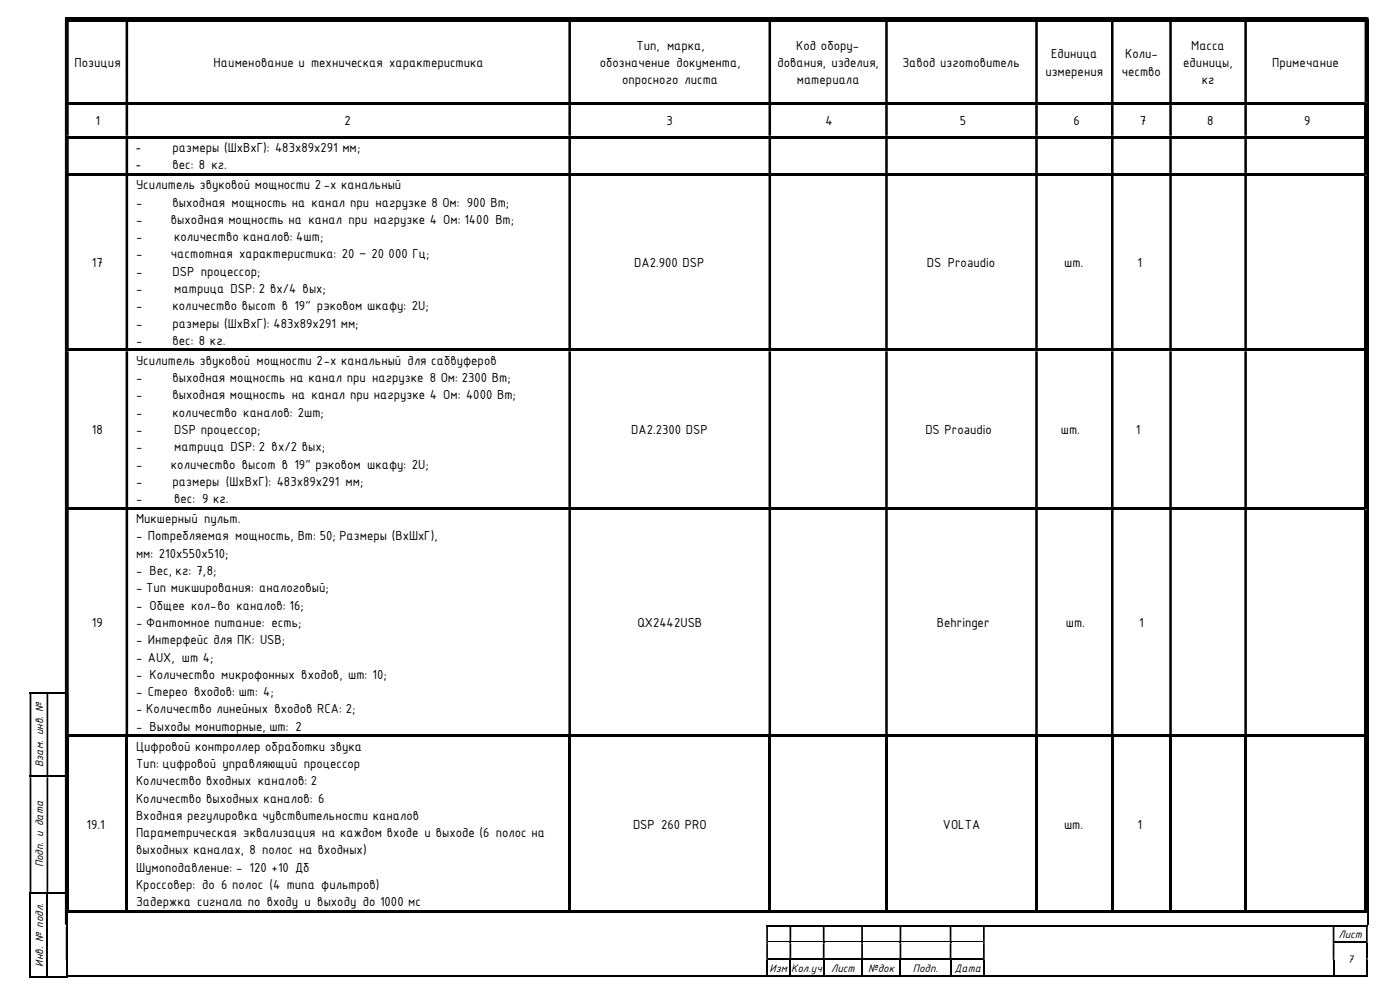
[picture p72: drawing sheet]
<svg xmlns="http://www.w3.org/2000/svg" width="420mm" height="297mm" viewBox="0 0 420 297" stroke-linecap="round" stroke-linejoin="round" font-family="sans-serif">
<defs><g id="words">
<g font-size="4.2">
<text x="191" y="14.9">Тип, марка,</text>
<text x="238.9" y="14.9">Код обору-</text>
<text x="315.3" y="17.4">Единица</text>
<text x="337.5" y="17.4">Коли-</text>
<text x="357.3" y="14.9">Масса</text>
<text x="22.4" y="20.1">Позиция</text>
<text x="64.1" y="20.1">Наименование и техническая характеристика</text>
<text x="179.9" y="20.1">обозначение документа,</text>
<text x="233.2" y="20.1">дования, изделия,</text>
<text x="270.7" y="20.1">Завод изготовитель</text>
<text x="313.6" y="22.6">измерения</text>
<text x="336.5" y="22.6">чество</text>
<text x="355" y="20.1">единицы,</text>
<text x="381.7" y="20.1">Примечание</text>
<text x="186.6" y="25.2">опросного листа</text>
<text x="239" y="25.2">материала</text>
<text x="360.5" y="25.2">кг</text>
<text x="28.6" y="37.5">1</text>
<text x="103.3" y="37.5">2</text>
<text x="200" y="37.5">3</text>
<text x="247.6" y="37.5">4</text>
<text x="288" y="37.5">5</text>
<text x="322" y="37.5">6</text>
<text x="341.9" y="37.5">7</text>
<text x="362.2" y="37.5">8</text>
<text x="391.3" y="37.5">9</text>
<text x="40.8" y="45.6">-</text>
<text x="51.8" y="45.6">размеры (ШхВхГ): 483х89х291 мм;</text>
<text x="40.8" y="50.7">-</text>
<text x="51.8" y="50.7">вес: 8 кг.</text>
<text x="40.8" y="56.7">Усилитель звуковой мощности 2 -х канальный</text>
<text x="40.8" y="61.9">-</text>
<text x="51.8" y="61.9">выходная мощность на канал при нагрузке 8 Ом: 900 Вт;</text>
<text x="40.8" y="67.1">-</text>
<text x="51.3" y="67.1">выходная мощность на канал при нагрузке 4 Ом: 1400 Вт;</text>
<text x="40.8" y="72.3">-</text>
<text x="40.8" y="77.5">-</text>
<text x="51.3" y="77.5">частотная характеристика: 20 – 20 000 Гц;</text>
<text x="52.3" y="72.3">количество каналов: 4шт;</text>
<text x="27.6" y="80.1">17</text>
<text x="40.8" y="82.6">-</text>
<text x="51.8" y="82.6">DSP процессор;</text>
<text x="190.3" y="80.1">DA2.900 DSP</text>
<text x="278.1" y="80.1">DS Proaudio</text>
<text x="319.2" y="80.1">шт.</text>
<text x="341.3" y="80.1">1</text>
<text x="40.8" y="87.8">-</text>
<text x="52.3" y="87.8">матрица DSP: 2 вх/4 вых;</text>
<text x="40.8" y="93">-</text>
<text x="51.8" y="93">количество высот в 19” рэковом шкафу: 2U;</text>
<text x="40.8" y="98.2">-</text>
<text x="51.8" y="98.2">размеры (ШхВхГ): 483х89х291 мм;</text>
<text x="40.8" y="103.4">-</text>
<text x="51.8" y="103.4">вес: 8 кг.</text>
<text x="40.8" y="109.3">Усилитель звуковой мощности 2-х канальный для сабвуферов</text>
<text x="40.8" y="114.5">-</text>
<text x="40.8" y="119.7">-</text>
<text x="51.8" y="114.5">выходная мощность на канал при нагрузке 8 Ом: 2300 Вт;</text>
<text x="51.8" y="119.7">выходная мощность на канал при нагрузке 4 Ом: 4000 Вт;</text>
<text x="40.8" y="124.9">-</text>
<text x="51.8" y="124.9">количество каналов: 2шт;</text>
<text x="27.6" y="130.1">18</text>
<text x="40.8" y="130.1">-</text>
<text x="52.3" y="130.1">DSP процессор;</text>
<text x="189.4" y="130.1">DA2.2300 DSP</text>
<text x="277.6" y="130.1">DS Proaudio</text>
<text x="318.3" y="130.1">шт.</text>
<text x="340.8" y="130.1">1</text>
<text x="40.8" y="135.3">-</text>
<text x="52.3" y="135.3">матрица DSP: 2 вх/2 вых;</text>
<text x="40.8" y="140.5">-</text>
<text x="51.3" y="140.5">количество высот в 19” рэковом шкафу: 2U;</text>
<text x="40.8" y="145.6">-</text>
<text x="51.8" y="145.6">размеры (ШхВхГ): 483х89х291 мм;</text>
<text x="40.8" y="150.8">-</text>
<text x="52.3" y="150.8">вес: 9 кг.</text>
<text x="40.8" y="156.8">Микшерный пульт.</text>
<text x="40.8" y="162">- Потребляемая мощность, Вт: 50; Размеры (ВхШхГ),</text>
<text x="40.8" y="167.2">мм: 210х550х510;</text>
<text x="40.8" y="172.3">- Вес, кг: 7,8;</text>
<text x="40.8" y="177.5">- Тип микширования: аналоговый;</text>
<text x="40.8" y="182.7">- Общее кол-во каналов: 16;</text>
<text x="27.6" y="187.9">19</text>
<text x="40.8" y="187.9">- Фантомное питание: есть;</text>
<text x="191.3" y="187.9">QX2442USB</text>
<text x="281" y="187.9">Behringer</text>
<text x="319.7" y="187.9">шт.</text>
<text x="341.7" y="187.9">1</text>
<text x="40.8" y="193.1">- Интерфейс для ПК: USB;</text>
<text x="40.8" y="198.3">- AUX, шт 4;</text>
<text x="40.8" y="203.5">- Количество микрофонных входов, шт: 10;</text>
<text x="40.8" y="208.7">- Стерео входов: шт: 4;</text>
<text x="40.8" y="213.8">- Количество линейных входов RCA: 2;</text>
<text x="40.8" y="219">- Выходы мониторные, шт: 2</text>
<text x="40.8" y="225">Цифровой контроллер обработки звука</text>
<text x="40.8" y="230.2">Тип: цифровой управляющий процессор</text>
<text x="40.8" y="235.4">Количество входных каналов: 2</text>
<text x="40.8" y="240.5">Количество выходных каналов: 6</text>
<text x="40.8" y="245.7">Входная регулировка чувствительности каналов</text>
<text x="26" y="248.3">19.1</text>
<text x="40.8" y="250.9">Параметрическая эквализация на каждом входе и выходе (6 полос на</text>
<text x="189.9" y="248.3">DSP 260 PRO</text>
<text x="282.9" y="248.3">VOLTA</text>
<text x="319.2" y="248.3">шт.</text>
<text x="341.3" y="248.3">1</text>
<text x="40.8" y="256.1">выходных каналах, 8 полос на входных)</text>
<text x="40.8" y="261.3">Шумоподавление: - 120 +10 Дб</text>
<text x="40.8" y="266.4">Кроссовер: до 6 полос (4 типа фильтров)</text>
<text x="40.8" y="271.7">Задержка сигнала по входу и выходу до 1000 мс</text>
</g>
<g font-size="3.5">
<text x="12.9" y="229.8" transform="rotate(-90 12.9 229.8)">Взам. инв. №</text>
<text x="12.9" y="260" transform="rotate(-90 12.9 260)">Подп. и дата</text>
<text x="401.5" y="281.2">Лист</text>
<text x="12.9" y="289.7" transform="rotate(-90 12.9 289.7)">Инв. № подл.</text>
<text x="230.8" y="291.2">Изм</text>
<text x="237.4" y="291.2">Кол.уч</text>
<text x="249.3" y="291.2">Лист</text>
<text x="260.5" y="291.2">№док</text>
<text x="273.9" y="291.2">Подп.</text>
<text x="286.4" y="291.2">Дата</text>
<text x="404.2" y="288.7">7</text>
</g>
</g></defs>
<g fill="#000">
<path d="M20.6 5.7h17.1v.7h-17.1zM38.4 5.7h132.1v.7h-132.1zM171.3 5.7h59.2v.7h-59.2zM231.3 5.7h34.3v.7h-34.3zM266.3 5.7h44.3v.7h-44.3zM311.3 5.7h22v.7h-22zM334.1 5.7h16.7v.7h-16.7zM351.5 5.7h21.8v.7h-21.8zM374.1 5.7h35.3v.7h-35.3zM410 5.7h.5v271.5h-.5zM19.9 30.7h.7v.8h-.7zM20.6 30.7h17.1v.8h-17.1z"/>
<path d="M37.7 30.7h.7v.8h-.7zM38.4 30.7h132.1v.8h-132.1zM170.5 30.7h.8v.8h-.8zM171.3 30.7h59.2v.8h-59.2zM230.5 30.7h.8v.8h-.8zM231.3 30.7h34.3v.8h-34.3zM265.6 30.7h.7v.8h-.7zM266.3 30.7h44.3v.8h-44.3zM310.6 30.7h.7v.8h-.7zM311.3 30.7h22v.8h-22zM333.3 30.7h.8v.8h-.8zM334.1 30.7h16.7v.8h-16.7z"/>
<path d="M350.8 30.7h.7v.8h-.7zM351.5 30.7h21.8v.8h-21.8zM373.3 30.7h.8v.8h-.8zM374.1 30.7h35.3v.8h-35.3zM409.4 31.5h.7v9.2h-.7zM19.9 40.7h.7v.8h-.7zM19.9 51.9h.7v.8h-.7zM20.6 40.7h17.1v.7h-17.1zM20.6 51.9h17.1v.7h-17.1zM37.7 40.7h.7v.8h-.7zM37.7 51.9h.7v.8h-.7zM38.4 40.7h132.1v.7h-132.1z"/>
<path d="M38.4 51.9h132.1v.7h-132.1zM170.5 40.7h.8v.8h-.8zM170.5 51.9h.8v.8h-.8zM171.3 40.7h59.2v.7h-59.2zM171.3 51.9h59.2v.7h-59.2zM230.5 40.7h.8v.8h-.8zM230.5 51.9h.8v.8h-.8zM231.3 40.7h34.3v.7h-34.3zM231.3 51.9h34.3v.7h-34.3zM265.6 40.7h.7v.8h-.7zM265.6 51.9h.7v.8h-.7zM266.3 40.7h44.3v.7h-44.3z"/>
<path d="M266.3 51.9h44.3v.7h-44.3zM310.6 40.7h.7v.8h-.7zM310.6 51.9h.7v.8h-.7zM311.3 40.7h22v.7h-22zM311.3 51.9h22v.7h-22zM333.3 40.7h.8v.8h-.8zM333.3 51.9h.8v.8h-.8zM334.1 40.7h16.7v.7h-16.7zM334.1 51.9h16.7v.7h-16.7zM350.8 40.7h.7v.8h-.7zM350.8 51.9h.7v.8h-.7zM351.5 40.7h21.8v.7h-21.8z"/>
<path d="M351.5 51.9h21.8v.7h-21.8zM373.3 40.7h.8v.8h-.8zM373.3 51.9h.8v.8h-.8zM374.1 40.7h35.3v.7h-35.3zM374.1 51.9h35.3v.7h-35.3zM409.4 41.5h.7v10.4h-.7zM409.4 52.7h.7v51.8h-.7zM19.9 104.5h.7v.8h-.7zM20.6 104.5h17.1v.7h-17.1zM37.7 104.5h.7v.8h-.7zM38.4 104.5h132.1v.7h-132.1zM170.5 104.5h.8v.8h-.8z"/>
<path d="M171.3 104.5h59.2v.7h-59.2zM230.5 104.5h.8v.8h-.8zM231.3 104.5h34.3v.7h-34.3zM265.6 104.5h.7v.8h-.7zM266.3 104.5h44.3v.7h-44.3zM310.6 104.5h.7v.8h-.7zM311.3 104.5h22v.7h-22zM333.3 104.5h.8v.8h-.8zM334.1 104.5h16.7v.7h-16.7zM350.8 104.5h.7v.8h-.7zM351.5 104.5h21.8v.7h-21.8zM373.3 104.5h.8v.8h-.8z"/>
<path d="M374.1 104.5h35.3v.7h-35.3zM409.4 105.3h.7v46.6h-.7zM19.9 151.9h.7v.8h-.7zM20.6 151.9h17.1v.8h-17.1zM37.7 151.9h.7v.8h-.7zM38.4 151.9h132.1v.8h-132.1zM170.5 151.9h.8v.8h-.8zM171.3 151.9h59.2v.8h-59.2zM230.5 151.9h.8v.8h-.8zM231.3 151.9h34.3v.8h-34.3zM265.6 151.9h.7v.8h-.7zM266.3 151.9h44.3v.8h-44.3z"/>
<path d="M310.6 151.9h.7v.8h-.7zM311.3 151.9h22v.8h-22zM333.3 151.9h.8v.8h-.8zM334.1 151.9h16.7v.8h-16.7zM350.8 151.9h.7v.8h-.7zM351.5 151.9h21.8v.8h-21.8zM373.3 151.9h.8v.8h-.8zM374.1 151.9h35.3v.8h-35.3zM409.4 152.7h.7v67.4h-.7zM9.4 207.4h4.6v.5h-4.6zM14.5 207.4h5.5v.5h-5.5zM8.9 232.4h.5v.6h-.5z"/>
<path d="M9.4 232.4h4.6v.5h-4.6zM14 232.4h.5v.6h-.5zM14.5 232.4h5.5v.5h-5.5zM19.9 220.1h.7v.8h-.7zM20 233h.5v34.4h-.5zM20.6 220.1h17.1v.8h-17.1zM37.7 220.1h.7v.8h-.7zM38.4 220.1h132.1v.8h-132.1zM170.5 220.1h.8v.8h-.8zM171.3 220.1h59.2v.8h-59.2zM230.5 220.1h.8v.8h-.8zM231.3 220.1h34.3v.8h-34.3z"/>
<path d="M265.6 220.1h.7v.8h-.7zM266.3 220.1h44.3v.8h-44.3zM310.6 220.1h.7v.8h-.7zM311.3 220.1h22v.8h-22zM333.3 220.1h.8v.8h-.8zM334.1 220.1h16.7v.8h-16.7zM350.8 220.1h.7v.8h-.7zM351.5 220.1h21.8v.8h-21.8zM373.3 220.1h.8v.8h-.8zM374.1 220.1h35.3v.8h-35.3zM409.4 220.1h.7v.8h-.7zM8.9 267.4h.5v.6h-.5z"/>
<path d="M9.4 267.4h4.6v.5h-4.6zM14 267.4h.5v.6h-.5zM14.5 267.4h5.5v.5h-5.5zM19.7 277.2h.5v.5h-.5zM20 267.4h.5v.6h-.5zM38.4 272.8h132.1v.7h-132.1zM171.3 272.8h59.2v.7h-59.2zM230.4 277.2h6.5v.5h-6.5zM231.3 272.8h34.3v.7h-34.3zM237.4 277.2h9.4v.5h-9.4zM247.4 277.2h11v.5h-11zM258.9 277.2h11v.5h-11z"/>
<path d="M266.3 272.8h44.3v.7h-44.3zM270.4 277.2h14.5v.5h-14.5zM285.4 277.2h9.5v.5h-9.5zM295.4 277.2h104.4v.5h-104.4zM311.3 272.8h22v.7h-22zM334.1 272.8h16.7v.7h-16.7zM351.5 272.8h21.8v.7h-21.8zM374.1 272.8h35.3v.7h-35.3zM400.3 277.2h9.5v.5h-9.5zM409.4 272.8h.7v.7h-.7zM14.5 292.5h5.5v.5h-5.5zM20 292.5h.5v.5h-.5z"/>
<path d="M230.4 287.2h6.5v.5h-6.5zM230.4 292.2h6.5v.5h-6.5zM236.9 282.2h.5v.5h-.5zM236.9 287.2h.5v.5h-.5zM237.4 287.2h9.4v.5h-9.4zM237.4 292.2h9.4v.5h-9.4zM246.8 282.2h.6v.5h-.6zM246.8 287.2h.6v.5h-.6zM247.4 287.2h11v.5h-11zM247.4 292.2h11v.5h-11zM258.4 282.2h.5v.5h-.5zM258.4 287.2h.5v.5h-.5z"/>
<path d="M258.9 287.2h11v.5h-11zM258.9 292.2h11v.5h-11zM269.9 282.2h.5v.5h-.5zM269.9 287.2h.5v.5h-.5zM270.4 287.2h14.5v.5h-14.5zM270.4 292.2h14.5v.5h-14.5zM284.9 282.2h.5v.5h-.5zM284.9 287.2h.5v.5h-.5zM285.4 287.2h9.5v.5h-9.5zM285.4 292.2h9.5v.5h-9.5zM295.4 292.2h104.4v.5h-104.4zM400.3 282.2h9.5v.5h-9.5z"/>
<path d="M400.3 292.2h9.5v.5h-9.5zM409.8 282.7h.5v4.5h-.5zM409.8 292.2h.5v.5h-.5z"/>
</g>
<g fill="#000">
<path d="M19.5 5.2h390.5v.5h-390.5z" fill-rule="evenodd"/>
<path d="M19.9 5.7h.7v.8h-.7z" fill-rule="evenodd"/>
<path d="M19.9 6.5h.7v24.2h-.7zM37.7 6.5h.7v24.2h-.7zM170.5 6.5h.8v24.2h-.8zM230.5 6.5h.8v24.2h-.8zM265.6 6.5h.7v24.2h-.7zM310.6 6.5h.7v24.2h-.7zM333.3 6.5h.8v24.2h-.8zM350.8 6.5h.7v24.2h-.7zM373.3 6.5h.8v24.2h-.8zM409.4 6.5h.7v24.2h-.7z" fill-rule="evenodd"/>
<path d="M37.7 5.7h.7v.8h-.7z" fill-rule="evenodd"/>
<path d="M170.5 5.7h.8v.8h-.8z" fill-rule="evenodd"/>
<path d="M230.5 5.7h.8v.8h-.8z" fill-rule="evenodd"/>
<path d="M265.6 5.7h.7v.8h-.7z" fill-rule="evenodd"/>
<path d="M310.6 5.7h.7v.8h-.7z" fill-rule="evenodd"/>
<path d="M333.3 5.7h.8v.8h-.8z" fill-rule="evenodd"/>
<path d="M350.8 5.7h.7v.8h-.7z" fill-rule="evenodd"/>
<path d="M373.3 5.7h.8v.8h-.8z" fill-rule="evenodd"/>
<path d="M409.4 5.7h.7v.8h-.7z" fill-rule="evenodd"/>
<path d="M410 5.2h.5v.5h-.5zM19.5 5.7h.5v271.5h-.5z" fill-rule="evenodd"/>
<path d="M409.4 30.7h.7v.8h-.7zM19.9 31.5h.7v9.2h-.7zM37.7 31.5h.7v9.2h-.7zM170.5 31.5h.8v9.2h-.8zM230.5 31.5h.8v9.2h-.8zM265.6 31.5h.7v9.2h-.7zM310.6 31.5h.7v9.2h-.7zM333.3 31.5h.8v9.2h-.8zM350.8 31.5h.7v9.2h-.7zM373.3 31.5h.8v9.2h-.8z" fill-rule="evenodd"/>
<path d="M409.4 40.7h.7v.8h-.7zM19.9 41.5h.7v10.4h-.7zM37.7 41.5h.7v10.4h-.7zM170.5 41.5h.8v10.4h-.8zM230.5 41.5h.8v10.4h-.8zM265.6 41.5h.7v10.4h-.7zM310.6 41.5h.7v10.4h-.7zM333.3 41.5h.8v10.4h-.8zM350.8 41.5h.7v10.4h-.7zM373.3 41.5h.8v10.4h-.8z" fill-rule="evenodd"/>
<path d="M409.4 51.9h.7v.8h-.7zM19.9 52.7h.7v51.8h-.7zM37.7 52.7h.7v51.8h-.7zM170.5 52.7h.8v51.8h-.8zM230.5 52.7h.8v51.8h-.8zM265.6 52.7h.7v51.8h-.7zM310.6 52.7h.7v51.8h-.7zM333.3 52.7h.8v51.8h-.8zM350.8 52.7h.7v51.8h-.7zM373.3 52.7h.8v51.8h-.8z" fill-rule="evenodd"/>
<path d="M409.4 104.5h.7v.8h-.7zM19.9 105.3h.7v46.6h-.7zM37.7 105.3h.7v46.6h-.7zM170.5 105.3h.8v46.6h-.8zM230.5 105.3h.8v46.6h-.8zM265.6 105.3h.7v46.6h-.7zM310.6 105.3h.7v46.6h-.7zM333.3 105.3h.8v46.6h-.8zM350.8 105.3h.7v46.6h-.7zM373.3 105.3h.8v46.6h-.8z" fill-rule="evenodd"/>
<path d="M409.4 151.9h.7v.8h-.7zM19.9 152.7h.7v67.4h-.7zM37.7 152.7h.7v67.4h-.7zM170.5 152.7h.8v67.4h-.8zM230.5 152.7h.8v67.4h-.8zM265.6 152.7h.7v67.4h-.7zM310.6 152.7h.7v67.4h-.7zM333.3 152.7h.8v67.4h-.8zM350.8 152.7h.7v67.4h-.7zM373.3 152.7h.8v67.4h-.8z" fill-rule="evenodd"/>
<path d="M8.9 207.4h.5v.6h-.5z" fill-rule="evenodd"/>
<path d="M8.9 208h.5v24.4h-.5zM14 208h.5v24.4h-.5zM20 208h.5v24.4h-.5z" fill-rule="evenodd"/>
<path d="M14 207.4h.5v.6h-.5z" fill-rule="evenodd"/>
<path d="M20 207.4h.5v.6h-.5z" fill-rule="evenodd"/>
<path d="M19.9 220.9h.7v52.6h-.7z" fill-rule="evenodd"/>
<path d="M20 232.4h.5v.6h-.5zM8.9 233h.5v34.4h-.5zM14 233h.5v34.4h-.5z" fill-rule="evenodd"/>
<path d="M37.7 220.9h.7v52.6h-.7z" fill-rule="evenodd"/>
<path d="M170.5 220.9h.8v52.6h-.8z" fill-rule="evenodd"/>
<path d="M230.5 220.9h.8v52.6h-.8z" fill-rule="evenodd"/>
<path d="M265.6 220.9h.7v52.6h-.7z" fill-rule="evenodd"/>
<path d="M310.6 220.9h.7v52.6h-.7z" fill-rule="evenodd"/>
<path d="M333.3 220.9h.8v52.6h-.8z" fill-rule="evenodd"/>
<path d="M350.8 220.9h.7v52.6h-.7z" fill-rule="evenodd"/>
<path d="M373.3 220.9h.8v52.6h-.8z" fill-rule="evenodd"/>
<path d="M409.4 220.9h.7v52.6h-.7z" fill-rule="evenodd"/>
<path d="M8.9 268h.5v25h-.5z" fill-rule="evenodd"/>
<path d="M14 268h.5v25h-.5z" fill-rule="evenodd"/>
<path d="M19.7 277.7h.5v4.5h-.5zM229.9 277.7h.5v4.5h-.5zM236.9 277.7h.5v4.5h-.5zM246.8 277.7h.6v4.5h-.6zM258.4 277.7h.5v4.5h-.5zM269.9 277.7h.5v4.5h-.5zM284.9 277.7h.5v4.5h-.5zM294.9 277.7h.5v4.5h-.5zM399.8 277.7h.5v4.5h-.5zM409.8 277.7h.5v4.5h-.5z" fill-rule="evenodd"/>
<path d="M19.9 272.8h17.8v.7h-17.8z" fill-rule="evenodd"/>
<path d="M20 268h.5v25h-.5z" fill-rule="evenodd"/>
<path d="M229.9 277.2h.5v.5h-.5z" fill-rule="evenodd"/>
<path d="M236.9 277.2h.5v.5h-.5z" fill-rule="evenodd"/>
<path d="M246.8 277.2h.6v.5h-.6z" fill-rule="evenodd"/>
<path d="M258.4 277.2h.5v.5h-.5z" fill-rule="evenodd"/>
<path d="M269.9 277.2h.5v.5h-.5z" fill-rule="evenodd"/>
<path d="M284.9 277.2h.5v.5h-.5z" fill-rule="evenodd"/>
<path d="M294.9 277.2h.5v.5h-.5z" fill-rule="evenodd"/>
<path d="M399.8 277.2h.5v.5h-.5z" fill-rule="evenodd"/>
<path d="M409.8 277.2h.5v.5h-.5z" fill-rule="evenodd"/>
<path d="M8.9 292.5h5.1v.5h-5.1z" fill-rule="evenodd"/>
<path d="M19.7 282.2h.5v.5h-.5zM229.9 282.2h.5v.5h-.5z" fill-rule="evenodd"/>
<path d="M19.7 287.2h.5v.5h-.5zM229.9 287.2h.5v.5h-.5z" fill-rule="evenodd"/>
<path d="M19.7 287.7h.5v5h-.5z" fill-rule="evenodd"/>
<path d="M19.7 292.2h210.2v.5h-210.2z" fill-rule="evenodd"/>
<path d="M229.9 287.7h.5v5h-.5z" fill-rule="evenodd"/>
<path d="M236.9 287.7h.5v5h-.5z" fill-rule="evenodd"/>
<path d="M246.8 287.7h.6v5h-.6z" fill-rule="evenodd"/>
<path d="M258.4 287.7h.5v5h-.5z" fill-rule="evenodd"/>
<path d="M269.9 287.7h.5v5h-.5z" fill-rule="evenodd"/>
<path d="M284.9 287.7h.5v5h-.5z" fill-rule="evenodd"/>
<path d="M294.9 282.2h.5v.5h-.5zM399.8 282.2h.5v.5h-.5z" fill-rule="evenodd"/>
<path d="M294.9 287.2h.5v.5h-.5zM399.8 287.2h.5v.5h-.5zM409.8 287.2h.5v.5h-.5z" fill-rule="evenodd"/>
<path d="M294.9 287.7h.5v5h-.5z" fill-rule="evenodd"/>
<path d="M399.8 287.7h.5v5h-.5z" fill-rule="evenodd"/>
<path d="M409.8 282.2h.5v.5h-.5zM19.7 282.7h.5v4.5h-.5zM229.9 282.7h.5v4.5h-.5zM236.9 282.7h.5v4.5h-.5zM246.8 282.7h.6v4.5h-.6zM258.4 282.7h.5v4.5h-.5zM269.9 282.7h.5v4.5h-.5zM284.9 282.7h.5v4.5h-.5zM294.9 282.7h.5v4.5h-.5zM399.8 282.7h.5v4.5h-.5z" fill-rule="evenodd"/>
<path d="M409.8 287.7h.5v5h-.5z" fill-rule="evenodd"/>
</g>
<path d="M230.4 282.3h6.5M237.4 282.3h9.4M247.4 282.3h11M258.9 282.3h11M270.4 282.3h14.5M285.4 282.3h9.5" fill="none" stroke="#000" stroke-width=".3"/>
<use href="#words"/>
</svg>
